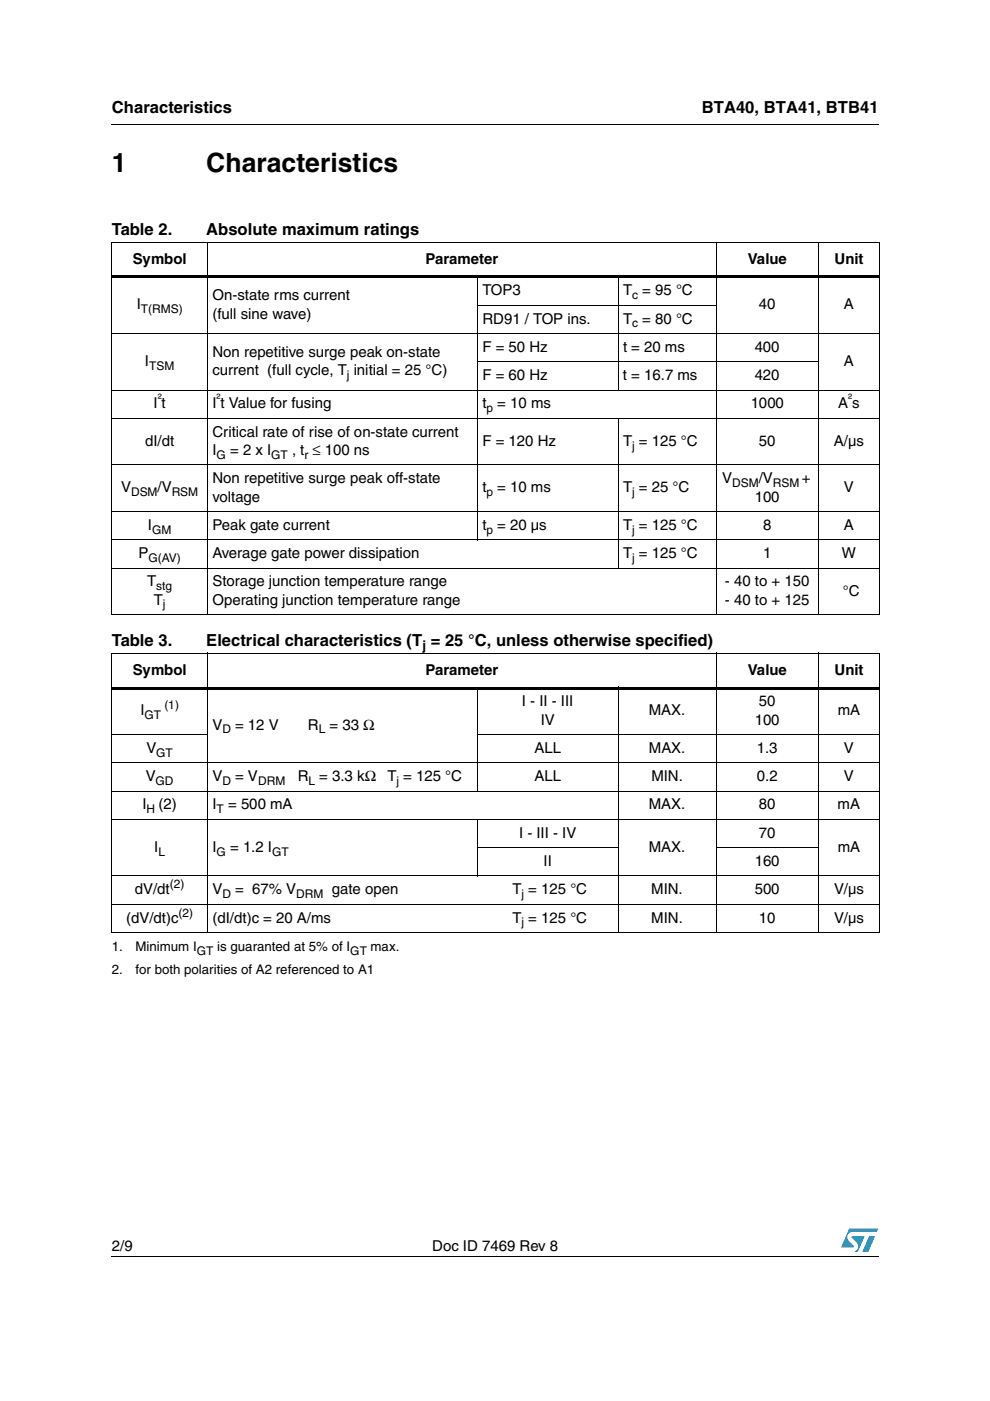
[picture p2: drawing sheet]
<svg xmlns="http://www.w3.org/2000/svg" width="210mm" height="297mm" viewBox="0 0 210 297" stroke-linecap="round" stroke-linejoin="round" font-family="sans-serif">
<defs><g id="words">
<g font-size="5.6">
<text x="23.7" y="36.4">1</text>
<text x="43.7" y="36.4">Characteristics</text>
</g>
<g font-size="3.5">
<text x="23.7" y="23.9">Characteristics</text>
<text x="148.8" y="23.9">BTA40, BTA41, BTB41</text>
<text x="23.7" y="49.8">Table 2.</text>
<text x="43.7" y="49.8">Absolute maximum ratings</text>
<text x="23.7" y="136.9">Table 3.</text>
<text x="43.7" y="136.9">Electrical characteristics (T = 25 °C, unless otherwise specified)</text>
</g>
<g font-size="3.2">
<text x="28.1" y="55.9">Symbol</text>
<text x="90.2" y="55.9">Parameter</text>
<text x="158.6" y="55.9">Value</text>
<text x="176.9" y="55.9">Unit</text>
<text x="29" y="65.6">I</text>
<text x="45" y="63.6">On-state rms current</text>
<text x="102.3" y="62.6">TOP3</text>
<text x="132.1" y="62.6">T = 95 °C</text>
<text x="160.9" y="65.6">40</text>
<text x="178.9" y="65.6">A</text>
<text x="45" y="67.5">(full sine wave)</text>
<text x="102.3" y="68.6">RD91 / TOP ins.</text>
<text x="132.1" y="68.6">T = 80 °C</text>
<text x="30.7" y="77.6">I</text>
<text x="45" y="75.6">Non repetitive surge peak on-state</text>
<text x="102.3" y="74.6">F = 50 Hz</text>
<text x="132.1" y="74.6">t = 20 ms</text>
<text x="160" y="74.6">400</text>
<text x="178.9" y="77.6">A</text>
<text x="45" y="79.5">current (full cycle, T initial = 25 °C)</text>
<text x="102.3" y="80.6">F = 60 Hz</text>
<text x="132.1" y="80.6">t = 16.7 ms</text>
<text x="160" y="80.6">420</text>
<text x="32.6" y="86.6">I t</text>
<text x="45" y="86.6">I t Value for fusing</text>
<text x="102.3" y="86.6">t</text>
<text x="105.4" y="86.6">= 10 ms</text>
<text x="159.2" y="86.6">1000</text>
<text x="177.7" y="86.6">A s</text>
<text x="30.8" y="94.5">dI/dt</text>
<text x="45" y="92.6">Critical rate of rise of on-state current</text>
<text x="102.3" y="94.5">F = 120 Hz</text>
<text x="132.1" y="94.5">T = 125 °C</text>
<text x="160.9" y="94.5">50</text>
<text x="176.8" y="94.5">A/µs</text>
<text x="45" y="96.5">I</text>
<text x="48.8" y="96.5">= 2 x I</text>
<text x="61.9" y="96.5">, t ≤ 100 ns</text>
<text x="25.7" y="104.4">V</text>
<text x="33.4" y="104.4">/V</text>
<text x="45" y="102.5">Non repetitive surge peak off-state</text>
<text x="45" y="106.3">voltage</text>
<text x="102.3" y="104.4">t</text>
<text x="105.4" y="104.4">= 10 ms</text>
<text x="132.1" y="104.4">T = 25 °C</text>
<text x="153.1" y="102.5">V</text>
<text x="160" y="106.3">100</text>
<text x="160.9" y="102.5">/V</text>
<text x="170" y="102.5">+</text>
<text x="178.9" y="104.4">V</text>
<text x="31.4" y="112.4">I</text>
<text x="45" y="112.4">Peak gate current</text>
<text x="102.3" y="112.4">t</text>
<text x="105.4" y="112.4">= 20 µs</text>
<text x="132.1" y="112.4">T = 125 °C</text>
<text x="161.8" y="112.4">8</text>
<text x="178.9" y="112.4">A</text>
<text x="29.4" y="118.3">P</text>
<text x="45" y="118.3">Average gate power dissipation</text>
<text x="132.1" y="118.3">T = 125 °C</text>
<text x="161.8" y="118.3">1</text>
<text x="178.5" y="118.3">W</text>
<text x="31.2" y="124.3">T</text>
<text x="45" y="124.3">Storage junction temperature range</text>
<text x="153.7" y="124.3">- 40 to + 150</text>
<text x="32.6" y="128.2">T</text>
<text x="45" y="128.2">Operating junction temperature range</text>
<text x="153.7" y="128.2">- 40 to + 125</text>
<text x="178.7" y="126.3">°C</text>
<text x="28.1" y="143">Symbol</text>
<text x="90.2" y="143">Parameter</text>
<text x="158.6" y="143">Value</text>
<text x="176.9" y="143">Unit</text>
<text x="110.7" y="149.7">I - II - III</text>
<text x="160.9" y="149.7">50</text>
<text x="29.8" y="151.7">I</text>
<text x="45" y="154.7">V</text>
<text x="49.8" y="154.7">= 12 V</text>
<text x="65.3" y="154.7">R</text>
<text x="69.9" y="154.7">= 33 Ω</text>
<text x="114.6" y="153.6">IV</text>
<text x="137.6" y="151.7">MAX.</text>
<text x="160" y="153.6">100</text>
<text x="177.6" y="151.7">mA</text>
<text x="31.1" y="159.6">V</text>
<text x="113.3" y="159.6">ALL</text>
<text x="137.6" y="159.6">MAX.</text>
<text x="160.5" y="159.6">1.3</text>
<text x="178.9" y="159.6">V</text>
<text x="30.9" y="165.6">V</text>
<text x="45" y="165.6">V</text>
<text x="49.8" y="165.6">= V</text>
<text x="63.1" y="165.6">R</text>
<text x="67.7" y="165.6">= 3.3 kΩ</text>
<text x="82.1" y="165.6">T = 125 °C</text>
<text x="113.3" y="165.6">ALL</text>
<text x="138.1" y="165.6">MIN.</text>
<text x="160.5" y="165.6">0.2</text>
<text x="178.9" y="165.6">V</text>
<text x="30.2" y="171.6">I</text>
<text x="33.6" y="171.6">(2)</text>
<text x="45" y="171.6">I</text>
<text x="48.4" y="171.6">= 500 mA</text>
<text x="137.6" y="171.6">MAX.</text>
<text x="160.9" y="171.6">80</text>
<text x="177.6" y="171.6">mA</text>
<text x="110" y="177.6">I - III - IV</text>
<text x="160.9" y="177.6">70</text>
<text x="32.7" y="180.6">I</text>
<text x="45" y="180.6">I</text>
<text x="48.8" y="180.6">= 1.2 I</text>
<text x="115.3" y="183.6">II</text>
<text x="137.6" y="180.6">MAX.</text>
<text x="160" y="183.6">160</text>
<text x="177.6" y="180.6">mA</text>
<text x="28.6" y="189.6">dV/dt</text>
<text x="45" y="189.6">V</text>
<text x="49.8" y="189.6">= 67% V</text>
<text x="70.4" y="189.6">gate open</text>
<text x="108.7" y="189.6">T = 125 °C</text>
<text x="138.1" y="189.6">MIN.</text>
<text x="160" y="189.6">500</text>
<text x="176.8" y="189.6">V/µs</text>
<text x="26.8" y="195.6">(dV/dt)c</text>
<text x="45" y="195.6">(dI/dt)c = 20 A/ms</text>
<text x="108.7" y="195.6">T = 125 °C</text>
<text x="138.1" y="195.6">MIN.</text>
<text x="160.9" y="195.6">10</text>
<text x="176.8" y="195.6">V/µs</text>
<text x="23.7" y="265.1">2/9</text>
<text x="91.6" y="265.1">Doc ID 7469 Rev 8</text>
</g>
<g font-size="2.8">
<text x="89.6" y="137.8">j</text>
<text x="23.7" y="201.6">1.</text>
<text x="28.7" y="201.6">Minimum I</text>
<text x="46" y="201.6">is guaranted at 5% of I</text>
<text x="78.6" y="201.6">max.</text>
<text x="23.7" y="206.4">2.</text>
<text x="28.7" y="206.4">for both polarities of A2 referenced to A1</text>
</g>
<g font-size="2.5">
<text x="134" y="63.4">c</text>
<text x="29.9" y="66.4">T(RMS)</text>
<text x="134" y="69.4">c</text>
<text x="31.6" y="78.4">TSM</text>
<text x="73.5" y="80.3">j</text>
<text x="33.4" y="85.3">²</text>
<text x="45.9" y="85.3">²</text>
<text x="103.1" y="87.4">p</text>
<text x="179.8" y="85.3">²</text>
<text x="134" y="95.3">j</text>
<text x="45.9" y="97.3">G</text>
<text x="57.5" y="97.3">GT</text>
<text x="64.5" y="97.3">r</text>
<text x="27.8" y="105.2">DSM</text>
<text x="36.4" y="105.2">RSM</text>
<text x="103.1" y="105.2">p</text>
<text x="134" y="105.2">j</text>
<text x="155.2" y="103.3">DSM</text>
<text x="163.9" y="103.3">RSM</text>
<text x="32.3" y="113.1">GM</text>
<text x="103.1" y="113.1">p</text>
<text x="134" y="113.1">j</text>
<text x="31.5" y="119.1">G(AV)</text>
<text x="134" y="119.1">j</text>
<text x="33.1" y="125.1">stg</text>
<text x="34.5" y="129">j</text>
<text x="30.6" y="152.5">GT</text>
<text x="34.9" y="150.4">(1)</text>
<text x="47.2" y="155.5">D</text>
<text x="67.6" y="155.5">L</text>
<text x="33.1" y="160.4">GT</text>
<text x="33" y="166.4">GD</text>
<text x="47.2" y="166.4">D</text>
<text x="54.7" y="166.4">DRM</text>
<text x="65.4" y="166.4">L</text>
<text x="84.1" y="166.4">j</text>
<text x="31.1" y="172.4">H</text>
<text x="45.9" y="172.4">T</text>
<text x="33.6" y="181.4">L</text>
<text x="45.9" y="181.4">G</text>
<text x="57.7" y="181.4">GT</text>
<text x="36" y="188.3">(2)</text>
<text x="47.2" y="190.4">D</text>
<text x="62.8" y="190.4">DRM</text>
<text x="110.6" y="190.4">j</text>
<text x="37.9" y="194.3">(2)</text>
<text x="110.6" y="196.4">j</text>
<text x="41.7" y="202.4">GT</text>
<text x="74.3" y="202.4">GT</text>
</g>
</g></defs>
<g fill="#0099d8">
<path d="M184.3 262.1h1.2l-1.4 3.3h-1.3z"/>
<path d="M180.1 260.5h6.1l-.3 .7h-5.1a1.13 1.13 0 0 0-1.1 .7 1.13 1.13 0 0 0 .3 1.2l1 1v.3l-2.7 .1z"/>
<path d="M180.6 262.1h2.7l-1.4 3.3h-.7a1.18 1.18 0 0 0 .5-1.9l-1.1-1.1z"/>
</g>
<path d="M23.6 26.2l.1 .2zM23.6 58.5h163v.5h-163zM23.7 145.6h162.8v.5h-162.8zM23.6 266.3l.1 .1z" fill="#000"/>
<g fill="none" stroke="#000" stroke-width=".21">
<path d="M23.7 26.3h162.6M23.7 51.3h162.8M23.7 59v71.2M23.7 51.4v7.1M44 51.3v79.1M101.2 58.5v56.1M131 58.5v24.3M151.9 51.3l-.1 79.1M173.5 51.3v79.1M186.5 59v71.2M186.5 51.4v7.1M23.6 70.7h163"/>
<path d="M101.1 64.7h50.8M101.1 76.7h72.5M23.6 82.7h163M23.6 88.7h163M23.6 98.6h163M131 88.6v31.9M23.6 108.5h163M23.6 114.5h163M23.6 120.5h163M23.6 130.3h163M23.7 138.5h162.8M23.7 138.5v59.2"/>
<path d="M44 138.4v59.4M151.9 138.4v59.4M173.5 138.4v59.4M186.5 138.5v59.2M23.7 155.8h20.3M101.2 155.8h85.3M101.2 145.6v22.2M131.1 145.6v52.2M23.7 161.7h162.8M23.7 167.7h162.8M23.7 173.7h162.8M101.2 179.7h29.9"/>
<path d="M101.2 173.7v12.1M151.8 179.7h21.7M23.7 185.7h162.8M23.7 191.7h162.8M23.7 197.7h162.8M23.7 266.3h162.6"/>
</g>
<use href="#words"/>
</svg>
